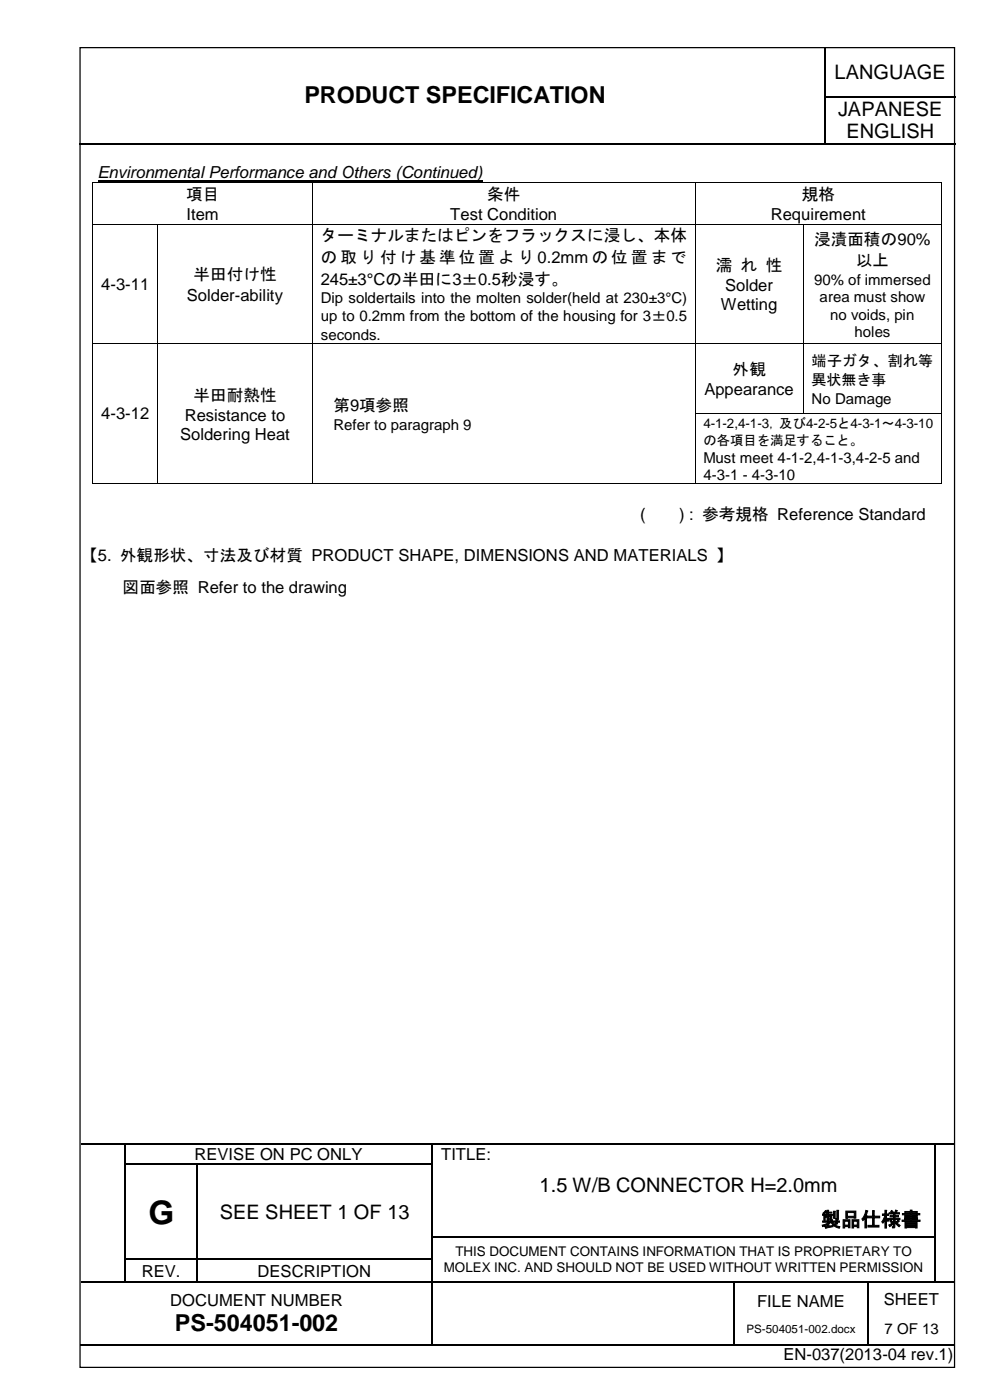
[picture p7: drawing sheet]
<svg xmlns="http://www.w3.org/2000/svg" width="210mm" height="297mm" viewBox="0 0 210 297" stroke-linecap="round" stroke-linejoin="round" font-family="sans-serif">
<defs><g id="words">
<text font-size="7.1" x="31.5" y="259.6">G</text>
<g font-size="5">
<text x="64.5" y="21.9">PRODUCT SPECIFICATION</text>
<text x="37.1" y="282.4">PS-504051-002</text>
</g>
<g font-size="4.2">
<text x="176.9" y="16.7">LANGUAGE</text>
<text x="177.7" y="24.5">JAPANESE</text>
<text x="179.4" y="29.4">ENGLISH</text>
<text x="114.4" y="252.8">1.5 W/B CONNECTOR H=2.0mm</text>
<text x="46.6" y="258.5">SEE SHEET 1 OF 13</text>
<text x="174.1" y="260.2">製品仕様書</text>
</g>
<g font-size="3.5">
<text x="20.7" y="37.8">Environmental Performance and Others (Continued)</text>
<text x="39.5" y="42.4">項目</text>
<text x="39.5" y="46.7">Item</text>
<text x="95.4" y="46.7">Test Condition</text>
<text x="103.3" y="42.4">条件</text>
<text x="163.4" y="46.7">Requirement</text>
<text x="170" y="42.4">規格</text>
<text x="68" y="51.2">ターミナルまたはピンをフラックスに浸し、本体</text>
<text x="172.6" y="51.9">浸漬面積の90%</text>
<text x="41" y="59.5">半田付け性</text>
<text x="68" y="55.8">の 取 り 付 け 基 準 位 置 よ り 0.2mm の 位 置 ま で</text>
<text x="151.8" y="57.5">濡 れ 性</text>
<text x="181.4" y="56.5">以上</text>
<text x="21.5" y="61.5">4-3-11</text>
<text x="39.6" y="63.8">Solder-ability</text>
<text x="68" y="60.4">245±3°Cの半田に3±0.5秒浸す。</text>
<text x="152.8" y="65.8">Wetting</text>
<text x="153.7" y="61.7">Solder</text>
<text x="149.3" y="83.9">Appearance</text>
<text x="155.3" y="79.6">外観</text>
<text x="21.5" y="89">4-3-12</text>
<text x="39.2" y="89.2">Resistance to</text>
<text x="41" y="85">半田耐熱性</text>
<text x="70.7" y="87.2">第9項参照</text>
<text x="38.2" y="93.3">Soldering Heat</text>
<text x="135.7" y="110.4">(</text>
<text x="144" y="110.4">) : 参考規格 Reference Standard</text>
<text x="17.2" y="119">【5. 外観形状、寸法及び材質 PRODUCT SHAPE, DIMENSIONS AND MATERIALS 】</text>
<text x="26" y="125.9">図面参照 Refer to the drawing</text>
<text x="41.2" y="246">REVISE ON PC ONLY</text>
<text x="93.5" y="246">TITLE:</text>
<text x="30.1" y="270.8">REV.</text>
<text x="54.6" y="270.8">DESCRIPTION</text>
<text x="36.1" y="277">DOCUMENT NUMBER</text>
<text x="160.5" y="277.2">FILE NAME</text>
<text x="187.4" y="276.8">SHEET</text>
<text x="166.1" y="288.6">EN-037(2013-04 rev.1)</text>
</g>
<g font-size="3.2">
<text x="68" y="64.4">Dip soldertails into the molten solder(held at 230±3°C)</text>
<text x="172.6" y="60.5">90% of immersed</text>
<text x="173.8" y="64.1">area must show</text>
<text x="68" y="68.2">up to 0.2mm from the bottom of the housing for 3±0.5</text>
<text x="176" y="67.8">no voids, pin</text>
<text x="181.2" y="71.4">holes</text>
<text x="68" y="72.1">seconds.</text>
<text x="172.1" y="77.6">端子ガタ、割れ等</text>
<text x="172.1" y="81.7">異状無き事</text>
<text x="172.1" y="85.6">No Damage</text>
<text x="70.7" y="91.2">Refer to paragraph 9</text>
<text x="149.1" y="98.2">Must meet 4-1-2,4-1-3,4-2-5 and</text>
<text x="149.1" y="101.9">4-3-1 - 4-3-10</text>
<text x="187.5" y="283">7 OF 13</text>
</g>
<g font-size="2.8">
<text x="149.1" y="90.7">4-1-2,4-1-3，及び4-2-5と4-3-1～4-3-10</text>
<text x="149.1" y="94.4">の各項目を満足すること。</text>
<text x="94.1" y="269.8">MOLEX INC. AND SHOULD NOT BE USED WITHOUT WRITTEN PERMISSION</text>
<text x="96.5" y="266.5">THIS DOCUMENT CONTAINS INFORMATION THAT IS PROPRIETARY TO</text>
</g>
<text font-size="2.5" x="158.2" y="282.7">PS-504051-002.docx</text>
</g></defs>
<g fill="none" stroke="#000" stroke-width=".25">
<path d="M175 10.2v10.2M16.8 30.4h158M175 20.6v9.7M175.1 20.5h27.4M175.1 30.4h27.4M17.2 242.6h9.3M26.6 242.8v4M26.6 247.1v4.8M26.6 252.2v4.9M26.6 257.3v4.9M26.7 242.6h64.8M26.7 247h15"/>
<path d="M41.8 247.1v4.8M41.8 252.2v4.9M41.8 257.3v4.9M42 247h49.5M91.6 242.8v4M91.6 247.1v4.8M91.6 252.2v4.9M91.6 257.3v4.9M91.8 242.6h106.3M198.2 242.8v4M198.2 247.1v4.8M198.2 252.2v4.9"/>
<path d="M198.2 257.3v4.9M198.4 242.6h4M17.2 272h9.3M26.6 262.5v4.6M26.6 267.3v4.6M26.7 267.2h15M26.7 272h15M41.8 262.5v4.6M41.8 267.3v4.6M42 267.2h49.5M42 272h49.5M91.6 262.5v4.6"/>
<path d="M91.6 267.3v4.6M91.6 272.2v12.9M91.8 262.3h106.3M91.8 272h63.7M155.6 272.2v12.9M155.7 272h28.2M184 272.2v12.9M184.1 272h14M198.2 262.5v4.6M198.2 267.3v4.6M198.4 272h4M16.9 285.2h74.6"/>
<path d="M91.8 285.2h63.7M155.7 285.2h28.2M184.1 285.2h18.3"/>
</g>
<g fill="#000">
<path d="M174.8 20.4h.3v.2h-.3z" fill-rule="evenodd"/>
<path d="M174.8 30.3h.3v.3h-.3z" fill-rule="evenodd"/>
<path d="M26.5 242.5h.2v.3h-.2z" fill-rule="evenodd"/>
<path d="M26.5 246.8h.2v.3h-.2z" fill-rule="evenodd"/>
<path d="M26.5 251.9h.2v.3h-.2z" fill-rule="evenodd"/>
<path d="M26.5 257.1h.2v.2h-.2z" fill-rule="evenodd"/>
<path d="M41.7 246.8h.3v.3h-.3z" fill-rule="evenodd"/>
<path d="M41.7 251.9h.3v.3h-.3z" fill-rule="evenodd"/>
<path d="M41.7 257.1h.3v.2h-.3z" fill-rule="evenodd"/>
<path d="M91.5 242.5h.3v.3h-.3z" fill-rule="evenodd"/>
<path d="M91.5 246.8h.3v.3h-.3z" fill-rule="evenodd"/>
<path d="M91.5 251.9h.3v.3h-.3z" fill-rule="evenodd"/>
<path d="M91.5 257.1h.3v.2h-.3z" fill-rule="evenodd"/>
<path d="M198.1 242.5h.3v.3h-.3z" fill-rule="evenodd"/>
<path d="M198.1 246.8h.3v.3h-.3z" fill-rule="evenodd"/>
<path d="M198.1 251.9h.3v.3h-.3z" fill-rule="evenodd"/>
<path d="M198.1 257.1h.3v.2h-.3z" fill-rule="evenodd"/>
<path d="M26.5 262.2h.2v.3h-.2z" fill-rule="evenodd"/>
<path d="M26.5 267.1h.2v.2h-.2z" fill-rule="evenodd"/>
<path d="M26.5 271.9h.2v.3h-.2z" fill-rule="evenodd"/>
<path d="M41.7 262.2h.3v.3h-.3z" fill-rule="evenodd"/>
<path d="M41.7 267.1h.3v.2h-.3z" fill-rule="evenodd"/>
<path d="M41.7 271.9h.3v.3h-.3z" fill-rule="evenodd"/>
<path d="M91.5 262.2h.3v.3h-.3z" fill-rule="evenodd"/>
<path d="M91.5 267.1h.3v.2h-.3z" fill-rule="evenodd"/>
<path d="M91.5 271.9h.3v.3h-.3z" fill-rule="evenodd"/>
<path d="M155.5 271.9h.2v.3h-.2z" fill-rule="evenodd"/>
<path d="M183.9 271.9h.2v.3h-.2z" fill-rule="evenodd"/>
<path d="M198.1 262.2h.3v.3h-.3z" fill-rule="evenodd"/>
<path d="M198.1 267.1h.3v.2h-.3z" fill-rule="evenodd"/>
<path d="M198.1 271.9h.3v.3h-.3z" fill-rule="evenodd"/>
<path d="M91.5 285.1h.3v.3h-.3z" fill-rule="evenodd"/>
<path d="M155.5 285.1h.2v.3h-.2z" fill-rule="evenodd"/>
<path d="M183.9 285.1h.2v.3h-.2z" fill-rule="evenodd"/>
</g>
<path d="M62 16h74.8v9.7h-74.8z" fill-rule="evenodd" fill="#fff"/>
<path d="M17 10.1h185.4v280h-185.4z" fill="none" stroke="#000" stroke-width=".26"/>
<path d="M20.7 38.3h81.6" fill="none" stroke="#000" stroke-width=".25"/>
<g fill="#000">
<path d="M19.6 38.7h.2v.1h-.2z" fill-rule="evenodd"/>
<path d="M19.6 38.7h.2v.1h-.2z" fill-rule="evenodd"/>
<path d="M66.1 38.7h.2v.1h-.2z" fill-rule="evenodd"/>
<path d="M147.3 38.7h.2v.1h-.2z" fill-rule="evenodd"/>
<path d="M199.5 38.7h.2v.1h-.2z" fill-rule="evenodd"/>
<path d="M199.5 38.7h.2v.1h-.2z" fill-rule="evenodd"/>
<path d="M19.6 47.5h.2v.1h-.2z" fill-rule="evenodd"/>
<path d="M33.3 47.5h.2v.1h-.2z" fill-rule="evenodd"/>
<path d="M66.1 47.5h.2v.1h-.2z" fill-rule="evenodd"/>
<path d="M147.3 47.5h.2v.1h-.2z" fill-rule="evenodd"/>
<path d="M170.3 47.5h.1v.1h-.1z" fill-rule="evenodd"/>
<path d="M199.5 47.5h.2v.1h-.2z" fill-rule="evenodd"/>
<path d="M19.6 72.8h.2v.2h-.2z" fill-rule="evenodd"/>
<path d="M33.3 72.8h.2v.2h-.2z" fill-rule="evenodd"/>
<path d="M66.1 72.8h.2v.2h-.2z" fill-rule="evenodd"/>
<path d="M147.3 72.8h.2v.2h-.2z" fill-rule="evenodd"/>
<path d="M170.3 72.8h.1v.2h-.1z" fill-rule="evenodd"/>
<path d="M199.5 72.8h.2v.2h-.2z" fill-rule="evenodd"/>
<path d="M19.6 87.7h.2v.1h-.2z" fill-rule="evenodd"/>
<path d="M33.3 87.7h.2v.1h-.2z" fill-rule="evenodd"/>
<path d="M66.1 87.7h.2v.1h-.2z" fill-rule="evenodd"/>
<path d="M147.3 87.7h.2v.1h-.2z" fill-rule="evenodd"/>
<path d="M170.3 87.7h.1v.1h-.1z" fill-rule="evenodd"/>
<path d="M199.5 87.7h.2v.1h-.2z" fill-rule="evenodd"/>
<path d="M19.6 102.6h.2v.2h-.2z" fill-rule="evenodd"/>
<path d="M19.6 102.6h.2v.2h-.2z" fill-rule="evenodd"/>
<path d="M33.3 102.6h.2v.2h-.2z" fill-rule="evenodd"/>
<path d="M66.1 102.6h.2v.2h-.2z" fill-rule="evenodd"/>
<path d="M147.3 102.6h.2v.2h-.2z" fill-rule="evenodd"/>
<path d="M199.5 102.6h.2v.2h-.2z" fill-rule="evenodd"/>
<path d="M199.5 102.6h.2v.2h-.2z" fill-rule="evenodd"/>
</g>
<g fill="none" stroke="#000" stroke-width=".21">
<path d="M19.7 38.8v8.7M19.8 38.7h46.3M66.2 38.8v8.7M66.3 38.7h81M147.4 38.8v8.7M147.5 38.7h52M199.6 38.8v8.7M19.7 47.6v25.2M19.8 47.5h13.5M33.4 47.6v25.2M33.5 47.5h32.6M66.2 47.6v25.2"/>
<path d="M66.3 47.5h81M147.4 47.6v25.2M147.5 47.5h22.8M170.3 47.6v25.2M170.4 47.5h29.1M199.6 47.6v25.2M19.7 73v14.7M19.8 72.9h13.5M33.4 73v14.7M33.5 72.9h32.6M66.2 73v14.7M66.3 72.9h81"/>
<path d="M147.4 73v14.7M147.5 72.9h22.8M170.3 73v14.7M170.4 72.9h29.1M199.6 73v14.7M19.7 87.9v14.7M33.4 87.9v14.7M66.2 87.9v14.7M147.4 87.9v14.7M147.5 87.8h22.8M170.4 87.8h29.1M199.6 87.9v14.7"/>
<path d="M19.8 102.7h13.5M33.5 102.7h32.6M66.3 102.7h81M147.5 102.7h52"/>
</g>
<use href="#words"/>
</svg>
